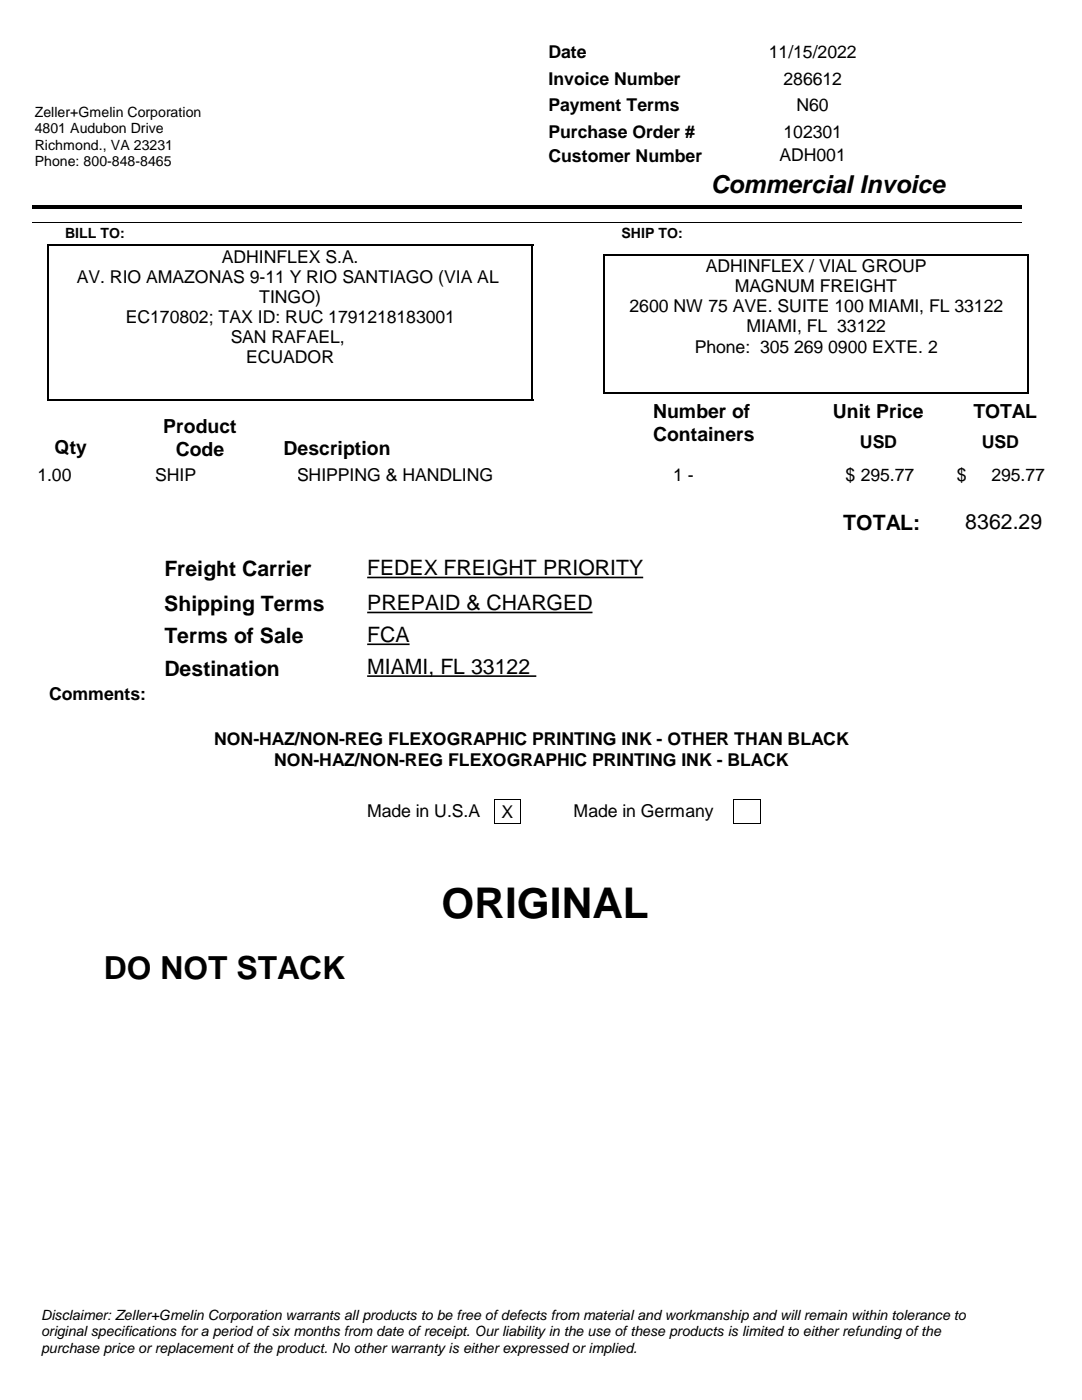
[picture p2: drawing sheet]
<svg xmlns="http://www.w3.org/2000/svg" width="216mm" height="279mm" viewBox="0 0 216 279" stroke-linecap="round" stroke-linejoin="round" font-family="sans-serif">
<defs><g id="words">
<text font-size="8.5" x="88.1" y="183.2">ORIGINAL</text>
<text font-size="6.3" x="20.7" y="195.5">DO NOT STACK</text>
<text font-size="4.9" x="141.8" y="38.6">Commercial Invoice</text>
<g font-size="4.2">
<text x="168.3" y="105.8">TOTAL:</text>
<text x="192.7" y="105.6">8362.29</text>
<text x="32.8" y="114.9">Freight Carrier</text>
<text x="73.3" y="114.8">FEDEX FREIGHT PRIORITY</text>
<text x="32.8" y="121.9">Shipping Terms</text>
<text x="73.3" y="121.8">PREPAID &amp; CHARGED</text>
<text x="32.8" y="128.3">Terms of Sale</text>
<text x="73.3" y="128.2">FCA</text>
<text x="32.8" y="134.9">Destination</text>
<text x="73.3" y="134.5">MIAMI, FL 33122</text>
</g>
<g font-size="3.9">
<text x="130.4" y="83.4">Number of</text>
<text x="166.2" y="83.4">Unit Price</text>
<text x="194.3" y="83.4">TOTAL</text>
<text x="32.6" y="86.4">Product</text>
<text x="130.4" y="88.1">Containers</text>
<text x="10.9" y="90.6">Qty</text>
<text x="35.1" y="91">Code</text>
<text x="56.6" y="90.7">Description</text>
</g>
<g font-size="3.5">
<text x="109.5" y="11.6">Date</text>
<text x="153.5" y="11.6">11/15/2022</text>
<text x="109.5" y="16.9">Invoice Number</text>
<text x="156.4" y="16.9">286612</text>
<text x="109.5" y="22.2">Payment Terms</text>
<text x="159" y="22.2">N60</text>
<text x="109.5" y="27.5">Purchase Order #</text>
<text x="156.4" y="27.5">102301</text>
<text x="109.5" y="32.3">Customer Number</text>
<text x="155.6" y="32.2">ADH001</text>
<text x="44.3" y="52.4">ADHINFLEX S.A.</text>
<text x="15.4" y="56.4">AV. RIO AMAZONAS 9-11 Y RIO SANTIAGO (VIA AL</text>
<text x="140.8" y="54.3">ADHINFLEX / VIAL GROUP</text>
<text x="146.6" y="58.3">MAGNUM FREIGHT</text>
<text x="25.1" y="64.5">EC170802; TAX ID: RUC 1791218183001</text>
<text x="51.7" y="60.5">TINGO)</text>
<text x="125.6" y="62.3">2600 NW 75 AVE. SUITE 100 MIAMI, FL 33122</text>
<text x="46" y="68.5">SAN RAFAEL,</text>
<text x="138.7" y="70.4">Phone: 305 269 0900 EXTE. 2</text>
<text x="149" y="66.3">MIAMI, FL 33122</text>
<text x="49.1" y="72.5">ECUADOR</text>
<text x="171.6" y="89.5">USD</text>
<text x="196" y="89.5">USD</text>
<text x="7.5" y="96">1.00</text>
<text x="31" y="96">SHIP</text>
<text x="59.3" y="96">SHIPPING &amp; HANDLING</text>
<text x="134.4" y="96">1 -</text>
<text x="168.8" y="96">$</text>
<text x="171.8" y="96">295.77</text>
<text x="191" y="96">$</text>
<text x="197.9" y="96">295.77</text>
<text x="9.8" y="139.7">Comments:</text>
<text x="42.7" y="148.7">NON-HAZ/NON-REG FLEXOGRAPHIC PRINTING INK - OTHER THAN BLACK</text>
<text x="54.7" y="152.9">NON-HAZ/NON-REG FLEXOGRAPHIC PRINTING INK - BLACK</text>
<text x="73.3" y="163.2">Made in U.S.A</text>
<text x="100.1" y="163.2">X</text>
<text x="114.5" y="163.2">Made in Germany</text>
</g>
<g font-size="2.8">
<text x="6.9" y="23.4">Zeller+Gmelin Corporation</text>
<text x="6.9" y="26.6">4801 Audubon Drive</text>
<text x="6.9" y="29.9">Richmond., VA 23231</text>
<text x="6.9" y="33.2">Phone: 800-848-8465</text>
<text x="13" y="47.5">BILL TO:</text>
<text x="124" y="47.5">SHIP TO:</text>
<text x="8.2" y="263.4">Disclaimer: Zeller+Gmelin Corporation warrants all products to be free of defects from material and workmanship and will remain within tolerance to</text>
<text x="8.2" y="266.7">original specifications for a period of six months from date of receipt. Our liability in the use of these products is limited to either refunding of the</text>
<text x="8.2" y="270">purchase price or replacement of the product. No other warranty is either expressed or implied.</text>
</g>
</g></defs>
<path d="M120.4 50.8h84.9M205.2 50.6v27.9" fill="none" stroke="#000" stroke-width=".35"/>
<path d="M9.3 49h97.1M9.5 48.8v31.3M106.3 48.8v31.3M120.6 50.6v27.9M9.3 79.9h97.1M120.4 78.3h84.9" fill="none" stroke="#000" stroke-width=".36"/>
<path d="M6.3 40.9h197.5v.7h-197.5z" fill-rule="evenodd" fill="#000"/>
<path d="M6.3 44.5h197.5" fill="none" stroke="#000" stroke-width=".2"/>
<g fill="#fff">
<path d="M6.3 6.4h72v14.5h-72z" fill-rule="evenodd"/>
<path d="M6.3 6.4h72v14.5h-72z" fill-rule="evenodd"/>
<path d="M169.2 92.4h15.8v3.9h-15.8z" fill-rule="evenodd"/>
<path d="M30.7 92.4h28.7v3.9h-28.7z" fill-rule="evenodd"/>
<path d="M168.1 92.4h3.2v6.3h-3.2z" fill-rule="evenodd"/>
<path d="M190.3 92.4h3.2v6.3h-3.2z" fill-rule="evenodd"/>
</g>
<path d="M73.3 115.3h55.1M73.3 128.6h8.4M73.3 134.9h33.7M73.3 122.2h44.9" fill="none" stroke="#000" stroke-width=".32"/>
<path d="M98.6 159.6h5.3M98.6 159.6v4.8M103.9 159.6v4.8M146.4 159.6h5.4M146.5 159.6v4.8M151.8 159.6v4.8M98.6 164.4h5.3M146.4 164.4h5.4" fill="none" stroke="#000" stroke-width=".2"/>
<use href="#words"/>
</svg>
